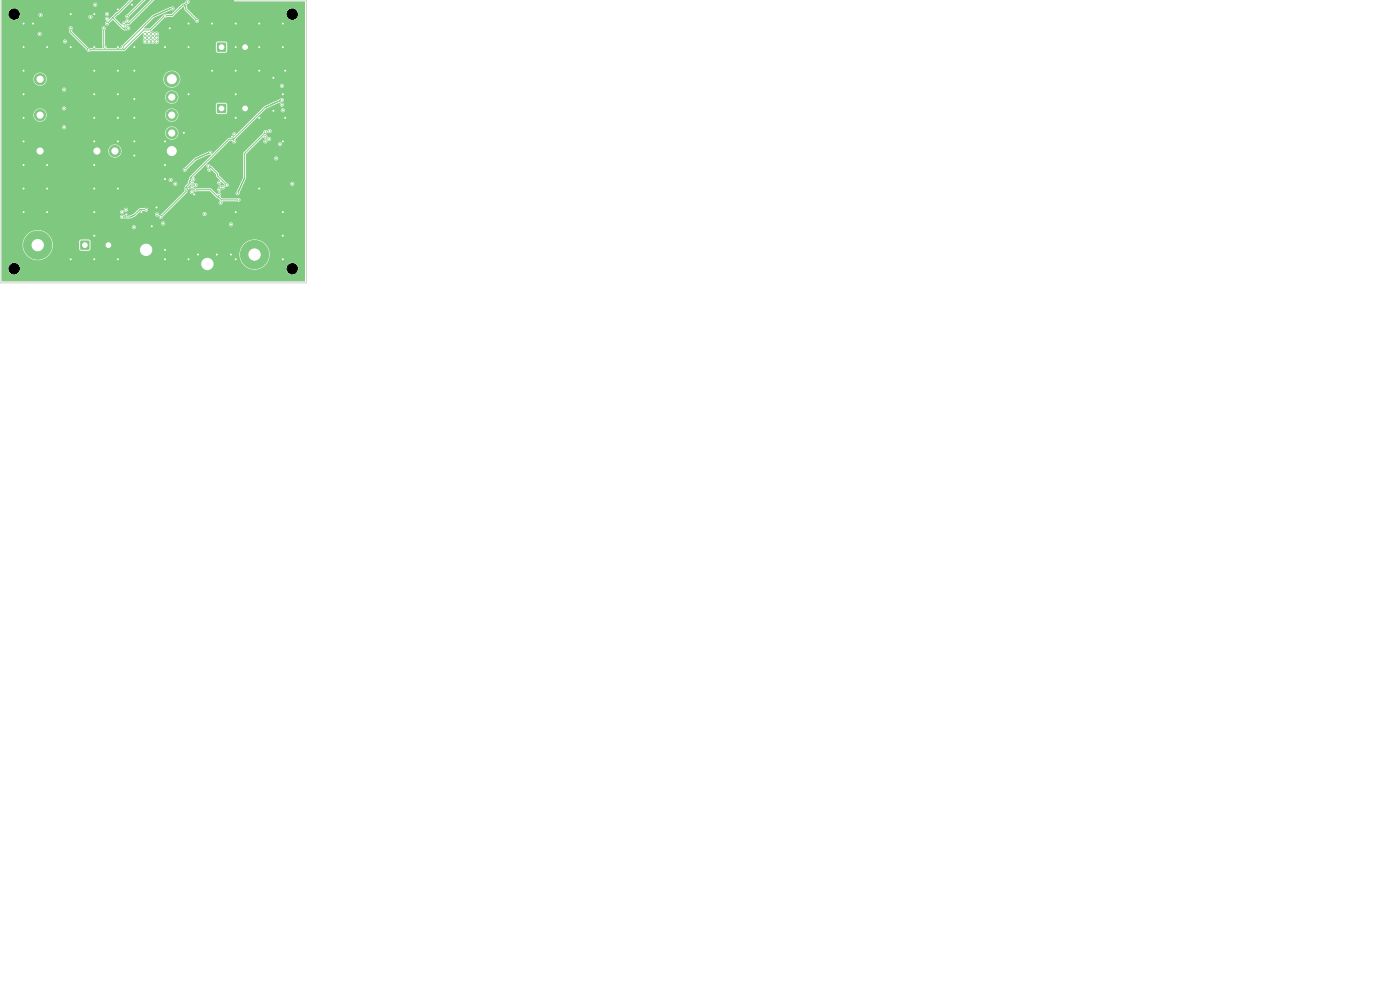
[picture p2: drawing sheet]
<svg xmlns="http://www.w3.org/2000/svg" width="297mm" height="210mm" viewBox="0 0 297 210" stroke-linecap="round" stroke-linejoin="round" font-family="sans-serif">
<path d="M46.1 22.1h1.8v1.8h-1.8z" fill="#7fc87f"/>
<circle cx="52" cy="23" r="1" fill="#7fc87f" stroke="#7fc87f" stroke-width=".21"/>
<path d="M46.1 9.1h1.8v1.8h-1.8z" fill="#7fc87f"/>
<g fill="#7fc87f" stroke="#7fc87f" stroke-width=".21">
<path d="M.6 -.1h2.4l-.5 .1a1.2 1.2 0 0 1-1.4 0z"/>
<circle cx="52" cy="10" r="1"/>
<circle cx="54" cy="54" r="3"/>
<circle cx="44" cy="56" r="3"/>
<circle cx="8.5" cy="16.8" r="1.2"/>
<circle cx="8.5" cy="24.4" r="1.2"/>
<circle cx="8.5" cy="32" r="1.2"/>
<circle cx="36.4" cy="32" r="1.6"/>
<circle cx="36.4" cy="28.2" r="1.2"/>
<circle cx="36.4" cy="24.4" r="1.2"/>
<circle cx="36.4" cy="20.6" r="1.2"/>
<circle cx="36.4" cy="16.8" r="1.6"/>
<circle cx="20.6" cy="32" r="1.2"/>
<circle cx="24.4" cy="32" r="1.2"/>
<circle cx="8" cy="52" r="3"/>
<circle cx="31" cy="53" r="3"/>
</g>
<path d="M17.1 51.1h1.8v1.8h-1.8z" fill="#7fc87f"/>
<g fill="#7fc87f" stroke="#7fc87f" stroke-width=".21">
<circle cx="23" cy="52" r="1"/>
<circle cx="42" cy="54" r=".22"/>
<circle cx="10" cy="40" r=".22"/>
<circle cx="20" cy="30" r=".23"/>
<circle cx="15" cy="3" r=".22"/>
<circle cx="49" cy="54" r=".22"/>
<circle cx="40" cy="20" r=".23"/>
<circle cx="15" cy="10" r=".22"/>
<circle cx="45" cy="5" r=".22"/>
<circle cx="41.2" cy="41.3" r=".22"/>
<circle cx="25" cy="2" r=".22"/>
<circle cx="25" cy="40" r=".22"/>
<circle cx="58" cy="16.5" r=".22"/>
<circle cx="28" cy="1" r=".23"/>
<circle cx="28.5" cy="21" r=".23"/>
<circle cx="58" cy="23.5" r=".22"/>
<circle cx="30" cy="45" r=".22"/>
<circle cx="55" cy="15" r=".22"/>
<circle cx="55" cy="5" r=".22"/>
<circle cx="46" cy="54" r=".22"/>
<circle cx="35" cy="55" r=".22"/>
<circle cx="39" cy="28.2" r=".23"/>
<circle cx="20" cy="50" r=".22"/>
<circle cx="5" cy="10" r=".23"/>
<circle cx="60" cy="20" r=".22"/>
<circle cx="20" cy="55" r=".22"/>
<circle cx="25" cy="30" r=".22"/>
<circle cx="55" cy="25" r=".22"/>
<circle cx="20" cy="20" r=".23"/>
<circle cx="28.5" cy="33" r=".23"/>
<circle cx="40" cy="40" r=".23"/>
<circle cx="10" cy="45" r=".22"/>
<circle cx="5" cy="5" r=".23"/>
<circle cx="20" cy="15" r=".23"/>
<circle cx="25" cy="25" r=".22"/>
<circle cx="28.5" cy="30" r=".23"/>
<circle cx="50" cy="20" r=".22"/>
<circle cx="50" cy="55" r=".22"/>
<circle cx="35" cy="38" r=".23"/>
<circle cx="20" cy="45" r=".22"/>
<circle cx="20" cy="10" r=".23"/>
<circle cx="25" cy="15" r=".22"/>
<circle cx="55" cy="10" r=".22"/>
<circle cx="35" cy="53" r=".22"/>
<circle cx="40" cy="10" r=".23"/>
<circle cx="35" cy="30" r=".23"/>
<circle cx="20" cy="35" r=".23"/>
<circle cx="10" cy="10" r=".22"/>
<circle cx="49.2" cy="29" r=".23"/>
<circle cx="60" cy="30" r=".22"/>
<circle cx="5" cy="30" r=".23"/>
<circle cx="35" cy="10" r=".23"/>
<circle cx="60" cy="55" r=".22"/>
<circle cx="26.8" cy="45.5" r=".23"/>
<circle cx="25" cy="10" r=".22"/>
<circle cx="28.5" cy="10" r=".23"/>
<circle cx="60" cy="5" r=".22"/>
<circle cx="15" cy="55" r=".22"/>
<circle cx="10" cy="35" r=".22"/>
<circle cx="28.5" cy="15" r=".23"/>
<circle cx="28.5" cy="25" r=".23"/>
<circle cx="50" cy="15" r=".22"/>
<circle cx="60.5" cy="15" r=".23"/>
<circle cx="60" cy="50" r=".22"/>
<circle cx="55" cy="40" r=".22"/>
<circle cx="25" cy="20" r=".22"/>
<circle cx="20" cy="40" r=".23"/>
<circle cx="25" cy="55" r=".22"/>
<circle cx="32.2" cy="48" r=".22"/>
<circle cx="5" cy="20" r=".23"/>
<circle cx="50" cy="5" r=".22"/>
<circle cx="40" cy="55" r=".22"/>
<circle cx="5" cy="35" r=".23"/>
<circle cx="50" cy="25" r=".22"/>
<circle cx="20" cy="25" r=".23"/>
<circle cx="60" cy="45" r=".22"/>
<circle cx="35" cy="35" r=".23"/>
<circle cx="50" cy="45" r=".22"/>
<circle cx="7" cy="5" r=".23"/>
<circle cx="20" cy="3" r=".23"/>
<circle cx="50" cy="10" r=".22"/>
<circle cx="40" cy="5" r=".23"/>
<circle cx="5" cy="25" r=".23"/>
<circle cx="5" cy="15" r=".23"/>
<circle cx="5" cy="40" r=".23"/>
<circle cx="45" cy="15" r=".22"/>
<circle cx="36" cy="6" r=".23"/>
<circle cx="60" cy="10" r=".22"/>
<circle cx="60.5" cy="25" r=".23"/>
<circle cx="33.2" cy="44" r=".22"/>
<circle cx="5" cy="45" r=".22"/>
<circle cx="44.2" cy="35.2" r=".22"/>
<circle cx="46.8" cy="43" r=".22"/>
<circle cx="48.1" cy="39.3" r=".22"/>
<circle cx="62" cy="39" r=".22"/>
<circle cx="41.5" cy="40.3" r=".22"/>
<circle cx="50.6" cy="42.4" r=".22"/>
<circle cx="50.4" cy="41" r=".23"/>
<circle cx="56.3" cy="28" r=".22"/>
<circle cx="43.4" cy="45.4" r=".23"/>
<circle cx="49" cy="47.6" r=".22"/>
<circle cx="30.8" cy="8" r=".3"/>
<circle cx="32.4" cy="8" r=".3"/>
<circle cx="22.7" cy="4" r=".22"/>
<circle cx="31.6" cy="7.2" r=".3"/>
<circle cx="31.6" cy="8.8" r=".3"/>
<circle cx="8.4" cy="7.2" r=".22"/>
<circle cx="30.8" cy="8.8" r=".3"/>
<circle cx="31.6" cy="8" r=".3"/>
<circle cx="33.2" cy="8" r=".3"/>
<circle cx="13.8" cy="8.8" r=".22"/>
<circle cx="8.6" cy="3.2" r=".22"/>
<circle cx="33.2" cy="7.2" r=".3"/>
<circle cx="33.2" cy="8.8" r=".3"/>
<circle cx="25.9" cy="45" r=".22"/>
<circle cx="30.8" cy="7.2" r=".3"/>
<circle cx="32.4" cy="8.8" r=".3"/>
<circle cx="32.4" cy="7.2" r=".3"/>
<circle cx="27" cy="4.5" r=".22"/>
<circle cx="27" cy="3.5" r=".22"/>
<circle cx="26.3" cy="5" r=".23"/>
<circle cx="27.2" cy="6" r=".22"/>
<circle cx="22.7" cy="5" r=".22"/>
<circle cx="13.6" cy="23" r=".22"/>
<circle cx="13.6" cy="19" r=".22"/>
<circle cx="13.6" cy="27" r=".22"/>
<circle cx="34.6" cy="47.4" r=".22"/>
<circle cx="57.1" cy="29.5" r=".23"/>
<circle cx="60" cy="23.4" r=".22"/>
<circle cx="25.9" cy="46" r=".22"/>
<circle cx="49.7" cy="28.5" r=".23"/>
<circle cx="31" cy="44.5" r=".23"/>
<circle cx="57.2" cy="27.8" r=".23"/>
<circle cx="33.3" cy="45.5" r=".22"/>
<circle cx="59.8" cy="22.2" r=".22"/>
<circle cx="59.8" cy="21.2" r=".22"/>
<circle cx="34.1" cy="46" r=".22"/>
<circle cx="39.2" cy="36" r=".22"/>
<circle cx="49.7" cy="30" r=".23"/>
<circle cx="44.6" cy="32.4" r=".22"/>
<circle cx="56.3" cy="30" r=".22"/>
<circle cx="37.2" cy="39" r=".22"/>
<circle cx="36.2" cy="38.2" r=".22"/>
<circle cx="46.5" cy="41.3" r=".22"/>
<circle cx="59.8" cy="18.2" r=".22"/>
<circle cx="46.5" cy="38.7" r=".23"/>
<circle cx="40.7" cy="38.7" r=".23"/>
<circle cx="44.4" cy="36" r=".23"/>
<circle cx="40.7" cy="39.7" r=".23"/>
<circle cx="47.3" cy="39.7" r=".22"/>
<circle cx="46.8" cy="39.7" r=".23"/>
<circle cx="46.5" cy="40.3" r=".22"/>
<circle cx="40.7" cy="40.7" r=".23"/>
<circle cx="58.6" cy="33.6" r=".22"/>
<circle cx="26.6" cy="5.6" r=".22"/>
<circle cx="18.8" cy="10.6" r=".23"/>
<circle cx="41.8" cy="4.4" r=".23"/>
<circle cx="15" cy="6" r=".22"/>
<circle cx="39.8" cy=".4" r=".23"/>
<circle cx="35" cy="3.4" r=".23"/>
<circle cx="22.2" cy="10" r=".23"/>
<circle cx="26" cy="10" r=".23"/>
<circle cx="22" cy="6" r=".23"/>
<circle cx="36.6" cy="1.8" r=".22"/>
<circle cx="26.7" cy="44.5" r=".23"/>
<circle cx="28.4" cy="48.2" r=".23"/>
<circle cx="59.4" cy="30.6" r=".22"/>
<circle cx="56.3" cy="29" r=".22"/>
<circle cx="22.7" cy="3" r=".22"/>
<circle cx="20.2" cy="1" r=".23"/>
<circle cx="19.2" cy="3.6" r=".23"/>
<circle cx="41.5" cy="39.3" r=".22"/>
<circle cx="41" cy="38" r=".23"/>
</g>
<g fill="none" stroke="#7fc87f" stroke-width=".21">
<path d="M27.9 0l-5.2 5M30.6 0l-3.6 3.5M32.4 0l-5.1 5h-1M22 6v3.8l.2 .2M23.9 3.8l2.3 2.3 .6 .1 .4-.2M24.5 3.1v.1M26.3 6.1h.1M26.3 10.5h.1M27.4 5h.1M32.7 3.4h.1M32.9 3.3h.1M33.2 3.2h.1"/>
<path d="M33.5 3.1l-.9 .4-6.6 6.5M33.7 2.9h.1M34.3 2.7h.1M34.8 2.4h.1M35.5 2.2l-2.1 .9M35.9 1.9h.1M36.6 1.8h-.5l-.7 .4M38.2 1.6h.1M39.1 1.1h-.3l-2.3 2.2-1.7 .1-2.9 3h-1.4l-4.3 4.2h-7.4l-3.8-3.8v-.8M39.1 1.1l.3 .5v.4l2.4 2.4M39.3 1.4h.1M39.8 .4l-.7 .7"/>
<path d="M41.5 4.1v.1M8.5 24.4h.1M24.4 32v.1M36.4 28.2v.1M36.4 24.4h.1M39.5 39.8l-.1 .9-5.3 5.3M39.5 39.7v.1M40.2 38.5h.1M40.5 37.7v.1M41.4 33.8h.1M41.8 33.6l-2.6 2.4M42 33.5h.1"/>
<path d="M42.3 33.4h.1M42.5 33.3h.1M42.8 33.1h.1M43.1 33h.1M43.2 33l-1.5 .7M43.2 33h.1M43.4 32.9h.1M43.7 32.8l-.5 .2M44 32.6h.1M44.2 35.2l.6 .4 1.3 1.3v.4l2 2M44.2 32.5h.1M44.6 32.4l-1 .4"/>
<path d="M50.9 39.9v.1M51 39.7h.1M51.1 39.5v.1M51.1 39.4h.1M51.3 39.1v.1M51.4 38.8v.1M51.5 38.6h.1M51.7 38.3h.1M56.3 28l-4.4 4.6v5.2l-1.5 3.2M56.3 22.8h.1M56.7 22.6h.1M56.9 22.5h.1"/>
<path d="M57.2 22.4h.1M57.4 22.3h-.1M57.7 22.1h.1M58.3 21.9h.1M58.8 21.6h.1M59 21.6l-2.7 1.2-6.7 6.7-1 .1-8 8-.1 .6-.3 .4v.4l-.7 .7M59 21.6h.1M59.4 21.4l-.4 .2M59.8 21.2l-.4 .2M28 45.9l-.4 .2-1.7-.1M28.3 45.7l-.4 .2M28.3 45.7h.1"/>
<path d="M29.6 44.6h.1M31 44.5h-1.2l-1.4 1.2M41.5 40.3h3.1l2.4 2.1h3.6M46.2 41.8h.1M50.5 40.8h.1M50.7 40.5h.1M50.7 40.2v.1"/>
</g>
<g fill="#7fc87f">
<path d="M24.9 3.2l10.7-3.3h2h-.4l-10.2 3.2a.44 .44 0 0 0-.4 .4 .44 .44 0 0 0 .4 .4 .44 .44 0 0 0 .4-.4l10.3-3.6h1.2h-1l-10.4 4.5a.47 .47 0 0 0-.6-.3 .47 .47 0 0 0-.4 .5 .46 .46 0 0 0-.5 .1 .46 .46 0 0 0-.1 .6l-1.5-1.5z"/>
<path d="M.3 -.1h49.4v.4h15v59.4h-64.4v-2.8h1.4a1.26 1.26 0 0 0 1.8 1.3 1.26 1.26 0 0 0 .3-2.2 1.26 1.26 0 0 0-2 .7l-.1 .2h-1.4v-5.1h4.5a3.2 3.2 0 0 0 2.2 3.2 3.2 3.2 0 0 0 3.6-1.2h40.2v.4a3.2 3.2 0 0 0 4.6 2.7h5.3v.2a1.26 1.26 0 0 0 2 1 1.26 1.26 0 0 0 0-2.2 1.26 1.26 0 0 0-2 1h-5.3a3.2 3.2 0 0 0 .3-5.6 3.2 3.2 0 0 0-4.9 2.5h-40.1a3.2 3.2 0 0 0 .4-2.6h5.7v1.6l.2 .4h1.8l.4-.4v-1.6l-.4-.4h-1.6l-.4 .4-5.7-.1a3.2 3.2 0 0 0-3.5-2.3 3.2 3.2 0 0 0-2.8 3h-4.5v-3.7h27.7v.2a.43 .43 0 0 0 .6 .3 .43 .43 0 0 0 0-.8 .43 .43 0 0 0-.6 .3h-27.7v-.8h33.9l.1 .4 .2 .1 .5-.3h13.6a.43 .43 0 0 0 .5 .5 .43 .43 0 0 0 .2-.7 .43 .43 0 0 0-.7 .1v.1h-13.6a.43 .43 0 0 0-.3-.5 .43 .43 0 0 0-.5 .3h-33.9v-1.4h25.2l.1 .4 .4 .1 .2-.1h1.5l1-.4 .4-.5h3.8l.2 .5 .6-.1a.46 .46 0 0 0 .2 .6 .46 .46 0 0 0 .6-.2l.7-.9h7.8v.2a.43 .43 0 0 0 .6 .3 .43 .43 0 0 0 0-.8 .43 .43 0 0 0-.6 .3h-7.8l4.5-4.5 .1-.9 .6-.8 .7-.1v.5a.45 .45 0 0 0-.7-.1 .45 .45 0 0 0 0 .7 .45 .45 0 0 0 .7-.1v.5a.43 .43 0 0 0-.8 .1 .43 .43 0 0 0 .4 .6 .43 .43 0 0 0 .4-.7l.3 .2 .4-.1h2.7l2.2 2a.45 .45 0 0 0-.3 .6 .45 .45 0 0 0 .7 .2 .45 .45 0 0 0 .1-.7h3.1a.44 .44 0 0 0 .6 0 .44 .44 0 0 0 0-.6 .44 .44 0 0 0-.6 0h-3.2l-.4-.5a.42 .42 0 0 0 .1-.7h3.2v.2a.46 .46 0 0 0 .6 .3 .46 .46 0 0 0 .2-.6l.9-1.9h9.9a.43 .43 0 0 0 .5 .5 .43 .43 0 0 0 .2-.7 .43 .43 0 0 0-.7 .1v.1h-9.9l.5-1.1v-4.3h6a.43 .43 0 0 0 .5 .5 .43 .43 0 0 0 .2-.7 .43 .43 0 0 0-.7 .1v.1h-6v-.8l2.1-2.2h4.7v.2a.43 .43 0 0 0 .6 .3 .43 .43 0 0 0 0-.8 .43 .43 0 0 0-.6 .3h-4.7l1.5-1.4 .4 .3 .5-.1v.4a.45 .45 0 0 0-.7-.1 .45 .45 0 0 0 .1 .7 .45 .45 0 0 0 .6-.4v-.1a.46 .46 0 0 0 .7 0 .46 .46 0 0 0 0-.7 .46 .46 0 0 0-.7 .1v-.4l-.3-.3 .3-.5a.44 .44 0 0 0 .8 .1 .44 .44 0 0 0-.2-.7l-.4 .1-.2 .3a.43 .43 0 0 0-.5-.2 .43 .43 0 0 0-.3 .5l-4.3 4.3v5.2l-1.4 3-.2 .3h-3.2a.48 .48 0 0 0-.8 .3l-1.2-1.2-3-.1-.4-.1-.3 .2v-.5a.46 .46 0 0 0 .7 .1 .46 .46 0 0 0 0-.7 .46 .46 0 0 0-.7 .1l-.1-.5a.5 .5 0 0 0 .4-.5 .5 .5 0 0 0-.3-.5l2.3-2.4h.4l.1 .4 .2 .1a.46 .46 0 0 0 .1 .8 .46 .46 0 0 0 .7-.3l.9 .9 .1 .5 .8 .8a.46 .46 0 0 0-.6 .3 .46 .46 0 0 0 .3 .6 .5 .5 0 0 0 .5-.7l.8 1-.7-.1a.7 .7 0 0 0-.8 .5 .44 .44 0 0 0 .2 .8 .44 .44 0 0 0 .6-.6 .52 .52 0 0 0 .6 0 .52 .52 0 0 0 .1-.6 .45 .45 0 0 0 .8 0 .45 .45 0 0 0-.4-.7l-1.6-1.6-.1-.5-1.4-1.4-.4-.2a.43 .43 0 0 0-.4-.3 .43 .43 0 0 0-.4 .3h-.4l5.3-5.2h.5a.46 .46 0 0 0 .3 .5 .46 .46 0 0 0 .6-.2 .46 .46 0 0 0-.2-.6l6.2-6.3h3.5v.2a.43 .43 0 0 0 .6 .3 .43 .43 0 0 0 0-.8 .43 .43 0 0 0-.6 .3h-3.5l2.3-1.2h1a.43 .43 0 0 0 .5 .5 .43 .43 0 0 0 .2-.7 .43 .43 0 0 0-.7 .1l-1 .1 1.1-.5a.48 .48 0 0 0 .7-.2 .48 .48 0 0 0-.3-.6 .48 .48 0 0 0-.6 .3l-3.2 1.5-6 5.8a.45 .45 0 0 0-.7-.2 .45 .45 0 0 0 .2 .8l-.4 .2-.8 .1-3.4 3.4a.53 .53 0 0 0-.3-.7 .53 .53 0 0 0-.7 .2l-2.8 1.4-2 2a.43 .43 0 0 0-.4 .4 .43 .43 0 0 0 .4 .4 .43 .43 0 0 0 .4-.4l2.1-2 2.5-1.1 .7-.1-4.6 4.6-.4 1-.1 .5-.6 .8-.1 .8-5 5.1-.4 .1a.47 .47 0 0 0-.2-.5 .47 .47 0 0 0-.6 .1v.1h-3.8l.8-.6h.7a.44 .44 0 0 0 .6 .1 .44 .44 0 0 0 .2-.6 .44 .44 0 0 0-.7-.2l-1 .1-1.3 1.2-.9 .3h-1.3a.43 .43 0 0 0-.7 .2h-25.2v-1h25.2v.2a.45 .45 0 0 0 .6 .3 .45 .45 0 0 0 .2-.6 .44 .44 0 0 0 .7 .1 .44 .44 0 0 0-.1-.7 .44 .44 0 0 0-.6 .4l-.1 .1a.43 .43 0 0 0-.4-.1 .43 .43 0 0 0-.3 .3h-25.2v-6h36.5v.2a.43 .43 0 0 0 .6 .3 .43 .43 0 0 0 0-.8 .43 .43 0 0 0-.6 .3h-36.5v-.8h35.5v.2a.43 .43 0 0 0 .6 .3 .43 .43 0 0 0 0-.8 .43 .43 0 0 0-.6 .3h-35.5v-6.2h22.7v.3a1.4 1.4 0 0 0 2.1 1 1.4 1.4 0 0 0 0-2.4 1.4 1.4 0 0 0-2.1 1.1h-22.7v-3.8h34.7v.2a1.4 1.4 0 0 0 2.2 1.1 1.4 1.4 0 0 0 0-2.4 1.4 1.4 0 0 0-2.2 1.1h-34.7v-1.2h12.9v.2a.43 .43 0 0 0 .6 .3 .43 .43 0 0 0 0-.8 .43 .43 0 0 0-.6 .3h-12.9v-2.6h6.8v.2a1.4 1.4 0 0 0 1.5 1.3 1.4 1.4 0 0 0 1.3-1.5h25.1v.2a1.4 1.4 0 0 0 2.2 1.1 1.4 1.4 0 0 0 0-2.4 1.4 1.4 0 0 0-2.2 1.1h-25.1v-.2a1.4 1.4 0 0 0-1.5-1.1 1.4 1.4 0 0 0-1.3 1.3h-6.8v-1.4h12.9v.2a.43 .43 0 0 0 .6 .3 .43 .43 0 0 0 0-.8 .43 .43 0 0 0-.6 .3h-12.9v-.7h45.5v1.6l.2 .4h1.8l.4-.4v-1.6l-.4-.4h-1.6l-.4 .4h-45.5v-1.7h34.7v.2a1.4 1.4 0 0 0 2.2 1.1 1.4 1.4 0 0 0 0-2.4 1.4 1.4 0 0 0-2.2 1.1h-34.7v-1.6h12.9v.2a.43 .43 0 0 0 .6 .3 .43 .43 0 0 0 0-.8 .43 .43 0 0 0-.6 .3h-12.9v-2.2h6.8v.2a1.4 1.4 0 0 0 1.5 1.3 1.4 1.4 0 0 0 1.3-1.5h24.7v.2a1.8 1.8 0 0 0 1.2 1.6 1.8 1.8 0 0 0 1.8-.4h21.8v.2a.43 .43 0 0 0 .6 .3 .43 .43 0 0 0 0-.8 .43 .43 0 0 0-.6 .3h-21.7a1.8 1.8 0 0 0-.5-2.9 1.8 1.8 0 0 0-2.6 1.5h-24.7v-.2a1.4 1.4 0 0 0-1.5-1.1 1.4 1.4 0 0 0-1.3 1.3h-6.8v-8h13.1v.2a.43 .43 0 0 0 .6 .3 .43 .43 0 0 0 0-.8 .43 .43 0 0 0-.6 .3h-13.1v-1.6h7.7v.2a.43 .43 0 0 0 .6 .3 .43 .43 0 0 0 0-.8 .43 .43 0 0 0-.6 .3h-7.7v-1.2h14.3l.2 1.1 3.9 4 .5-.1 7.1-.1 4-3.8v.3a.41 .41 0 0 1 0 .6l.2 .5a.55 .55 0 0 0-.1 .8 .55 .55 0 0 0 .8-.1l.5 .2a.43 .43 0 0 1 .6 0l.5-.2 .3 .2 12.7-.1v1.6l.2 .4h1.8l.4-.4v-1.6l-.4-.4h-1.6l-.4 .4h-12.3l.2-.3-.2-.5a.52 .52 0 0 0 0-.8 .53 .53 0 0 0 0-.8 .53 .53 0 0 0-.7 .1 .52 .52 0 0 0-.8 0l-.2-.2 .3-.1 2.7-2.8 .6-.2 1.3-.1 2.2-2.1 .3 .7 2.1 2.2a.46 .46 0 0 0 .5 .5 .46 .46 0 0 0 .3-.7l-1.3-1.2h19.9v.2a1.26 1.26 0 0 0 2 1 1.26 1.26 0 0 0 0-2.2 1.26 1.26 0 0 0-2 1h-19.9l-1.1-1.1-.2-.7 .3-.3a.44 .44 0 0 0 .4-.4 .44 .44 0 0 0-.4-.4 .44 .44 0 0 0-.4 .4l-.4 .3-.4 .1-2.2 2.2-1.7 .1-2.9 2.9h-1.3l2.2-2.3 3.5-1.6a.45 .45 0 0 0 .6 .1 .45 .45 0 0 0 .1-.6 .45 .45 0 0 0-.6-.1l-3.9 1.7-6.4 6.4a.48 .48 0 0 0-.4 .6h-3v-.4l-.3-.3v-3.2a.44 .44 0 0 0 0-.6 .44 .44 0 0 0-.6 0 .44 .44 0 0 0 0 .6l.1 3.9h-3l-3.5-3.5v-.4a.43 .43 0 0 0-.1-.7 .43 .43 0 0 0-.6 .3h-14.3v-3h1.4v.2a1.26 1.26 0 0 0 1.3 1.2 1.26 1.26 0 0 0 1.3-1.2h3.9l.1 .4 .2 .1 10.3-.1 .1 .4 .2 .1 3.2-.1 .1 .4 .4 .2a.46 .46 0 0 0-.6 .4 .46 .46 0 0 0 .4 .5 .46 .46 0 0 0 .5-.4l.8-.8 2.1 2.1 .9 .1a.48 .48 0 0 0 .6-.2 .48 .48 0 0 0-.2-.6h-.3v-.2l.6-.2 5.6-5.3h12.4h-10.6h10.6h-10.3l-10.6 2.7-1.5 1.5-.1-.3a.43 .43 0 0 0-.5-.2 .43 .43 0 0 0-.3 .3h-2.8a.43 .43 0 0 0-.1-.7 .43 .43 0 0 0-.6 .3h-9.9l.1-.2-.1-.4h13.4a.43 .43 0 0 0 .5 .5 .43 .43 0 0 0 .2-.7 .43 .43 0 0 0-.7 .1v.1h-13.4a.43 .43 0 0 0-.7 .2h-3.9a1.26 1.26 0 0 0-1.2-1.4 1.26 1.26 0 0 0-1.4 1.2h-1.4v-2h19.5v.2a.43 .43 0 0 0 .6 .3 .43 .43 0 0 0 0-.8 .43 .43 0 0 0-.6 .3h-19.5z"/>
</g>
<path d="M50 -.1l15 .1v60h-65v-60" fill="none" stroke="#d0d2cd" stroke-width=".21"/>
<g fill="#fff" stroke="#fff" stroke-width=".21">
<circle cx="42" cy="54" r=".1"/>
<circle cx="10" cy="40" r=".1"/>
<circle cx="20" cy="30" r=".1"/>
<circle cx="15" cy="3" r=".1"/>
<circle cx="49" cy="54" r=".1"/>
<circle cx="40" cy="20" r=".1"/>
<circle cx="15" cy="10" r=".1"/>
<circle cx="45" cy="5" r=".1"/>
<circle cx="41.2" cy="41.3" r=".1"/>
<circle cx="25" cy="2" r=".1"/>
<circle cx="25" cy="40" r=".1"/>
<circle cx="58" cy="16.5" r=".1"/>
<circle cx="28" cy="1" r=".1"/>
<circle cx="28.5" cy="21" r=".1"/>
<circle cx="58" cy="23.5" r=".1"/>
<circle cx="30" cy="45" r=".1"/>
<circle cx="55" cy="15" r=".1"/>
<circle cx="55" cy="5" r=".1"/>
<circle cx="46" cy="54" r=".1"/>
<circle cx="35" cy="55" r=".1"/>
<circle cx="39" cy="28.2" r=".1"/>
<circle cx="20" cy="50" r=".1"/>
<circle cx="5" cy="10" r=".1"/>
<circle cx="60" cy="20" r=".1"/>
<circle cx="20" cy="55" r=".1"/>
<circle cx="25" cy="30" r=".1"/>
<circle cx="55" cy="25" r=".1"/>
<circle cx="20" cy="20" r=".1"/>
<circle cx="28.5" cy="33" r=".1"/>
<circle cx="40" cy="40" r=".1"/>
<circle cx="10" cy="45" r=".1"/>
<circle cx="5" cy="5" r=".1"/>
<circle cx="20" cy="15" r=".1"/>
<circle cx="25" cy="25" r=".1"/>
<circle cx="28.5" cy="30" r=".1"/>
<circle cx="50" cy="20" r=".1"/>
<circle cx="50" cy="55" r=".1"/>
<circle cx="35" cy="38" r=".1"/>
<circle cx="20" cy="45" r=".1"/>
<circle cx="20" cy="10" r=".1"/>
<circle cx="25" cy="15" r=".1"/>
<circle cx="55" cy="10" r=".1"/>
<circle cx="35" cy="53" r=".1"/>
<circle cx="40" cy="10" r=".1"/>
<circle cx="35" cy="30" r=".1"/>
<circle cx="20" cy="35" r=".1"/>
<circle cx="10" cy="10" r=".1"/>
<circle cx="49.2" cy="29" r=".1"/>
<circle cx="60" cy="30" r=".1"/>
<circle cx="5" cy="30" r=".1"/>
<circle cx="35" cy="10" r=".1"/>
<circle cx="60" cy="55" r=".1"/>
<circle cx="26.8" cy="45.5" r=".1"/>
<circle cx="25" cy="10" r=".1"/>
<circle cx="28.5" cy="10" r=".1"/>
<circle cx="60" cy="5" r=".1"/>
<circle cx="15" cy="55" r=".1"/>
<circle cx="10" cy="35" r=".1"/>
<circle cx="28.5" cy="15" r=".1"/>
<circle cx="28.5" cy="25" r=".1"/>
<circle cx="50" cy="15" r=".1"/>
<circle cx="60.5" cy="15" r=".1"/>
<circle cx="60" cy="50" r=".1"/>
<circle cx="55" cy="40" r=".1"/>
<circle cx="25" cy="20" r=".1"/>
<circle cx="20" cy="40" r=".1"/>
<circle cx="25" cy="55" r=".1"/>
<circle cx="32.2" cy="48" r=".1"/>
<circle cx="5" cy="20" r=".1"/>
<circle cx="50" cy="5" r=".1"/>
<circle cx="40" cy="55" r=".1"/>
<circle cx="5" cy="35" r=".1"/>
<circle cx="50" cy="25" r=".1"/>
<circle cx="20" cy="25" r=".1"/>
<circle cx="60" cy="45" r=".1"/>
<circle cx="35" cy="35" r=".1"/>
<circle cx="50" cy="45" r=".1"/>
<circle cx="7" cy="5" r=".1"/>
<circle cx="20" cy="3" r=".1"/>
<circle cx="50" cy="10" r=".1"/>
<circle cx="40" cy="5" r=".1"/>
<circle cx="5" cy="25" r=".1"/>
<circle cx="5" cy="15" r=".1"/>
<circle cx="5" cy="40" r=".1"/>
<circle cx="45" cy="15" r=".1"/>
<circle cx="36" cy="6" r=".1"/>
<circle cx="60" cy="10" r=".1"/>
<circle cx="60.5" cy="25" r=".1"/>
<circle cx="33.2" cy="44" r=".1"/>
<circle cx="5" cy="45" r=".1"/>
<circle cx="44.2" cy="35.2" r=".1"/>
<circle cx="46.8" cy="43" r=".1"/>
<circle cx="48.1" cy="39.3" r=".1"/>
<circle cx="62" cy="39" r=".1"/>
<circle cx="41.5" cy="40.3" r=".1"/>
<circle cx="50.6" cy="42.4" r=".1"/>
<circle cx="50.4" cy="41" r=".1"/>
<circle cx="56.3" cy="28" r=".1"/>
<circle cx="43.4" cy="45.4" r=".1"/>
<circle cx="49" cy="47.6" r=".1"/>
<circle cx="30.8" cy="8" r=".15"/>
<circle cx="32.4" cy="8" r=".15"/>
<circle cx="22.7" cy="4" r=".1"/>
<circle cx="31.6" cy="7.2" r=".15"/>
<circle cx="31.6" cy="8.8" r=".15"/>
<circle cx="8.4" cy="7.2" r=".1"/>
<circle cx="30.8" cy="8.8" r=".15"/>
<circle cx="31.6" cy="8" r=".15"/>
<circle cx="33.2" cy="8" r=".15"/>
<circle cx="13.8" cy="8.8" r=".1"/>
<circle cx="8.6" cy="3.2" r=".1"/>
<circle cx="33.2" cy="7.2" r=".15"/>
<circle cx="33.2" cy="8.8" r=".15"/>
<circle cx="25.9" cy="45" r=".1"/>
<circle cx="30.8" cy="7.2" r=".15"/>
<circle cx="32.4" cy="8.8" r=".15"/>
<circle cx="32.4" cy="7.2" r=".15"/>
<circle cx="27" cy="4.5" r=".1"/>
<circle cx="27" cy="3.5" r=".1"/>
<circle cx="26.3" cy="5" r=".1"/>
<circle cx="27.2" cy="6" r=".1"/>
<circle cx="22.7" cy="5" r=".1"/>
<circle cx="13.6" cy="23" r=".1"/>
<circle cx="13.6" cy="19" r=".1"/>
<circle cx="13.6" cy="27" r=".1"/>
<circle cx="34.6" cy="47.4" r=".1"/>
<circle cx="57.1" cy="29.5" r=".1"/>
<circle cx="60" cy="23.4" r=".1"/>
<circle cx="25.9" cy="46" r=".1"/>
<circle cx="49.7" cy="28.5" r=".1"/>
<circle cx="31" cy="44.5" r=".1"/>
<circle cx="57.2" cy="27.8" r=".1"/>
<circle cx="33.3" cy="45.5" r=".1"/>
<circle cx="59.8" cy="22.2" r=".1"/>
<circle cx="59.8" cy="21.2" r=".1"/>
<circle cx="34.1" cy="46" r=".1"/>
<circle cx="39.2" cy="36" r=".1"/>
<circle cx="49.7" cy="30" r=".1"/>
<circle cx="44.6" cy="32.4" r=".1"/>
<circle cx="56.3" cy="30" r=".1"/>
<circle cx="37.2" cy="39" r=".1"/>
<circle cx="36.2" cy="38.2" r=".1"/>
<circle cx="46.5" cy="41.3" r=".1"/>
<circle cx="59.8" cy="18.2" r=".1"/>
<circle cx="46.5" cy="38.7" r=".1"/>
<circle cx="40.7" cy="38.7" r=".1"/>
<circle cx="44.4" cy="36" r=".1"/>
<circle cx="40.7" cy="39.7" r=".1"/>
<circle cx="47.3" cy="39.7" r=".1"/>
<circle cx="46.8" cy="39.7" r=".1"/>
<circle cx="46.5" cy="40.3" r=".1"/>
<circle cx="40.7" cy="40.7" r=".1"/>
<circle cx="58.6" cy="33.6" r=".1"/>
<circle cx="26.6" cy="5.6" r=".1"/>
<circle cx="18.8" cy="10.6" r=".1"/>
<circle cx="41.8" cy="4.4" r=".1"/>
<circle cx="15" cy="6" r=".1"/>
<circle cx="39.8" cy=".4" r=".1"/>
<circle cx="35" cy="3.4" r=".1"/>
<circle cx="22.2" cy="10" r=".1"/>
<circle cx="26" cy="10" r=".1"/>
<circle cx="22" cy="6" r=".1"/>
<circle cx="36.6" cy="1.8" r=".1"/>
<circle cx="26.7" cy="44.5" r=".1"/>
<circle cx="28.4" cy="48.2" r=".1"/>
<circle cx="59.4" cy="30.6" r=".1"/>
<circle cx="56.3" cy="29" r=".1"/>
<circle cx="22.7" cy="3" r=".1"/>
<circle cx="20.2" cy="1" r=".1"/>
<circle cx="19.2" cy="3.6" r=".1"/>
<circle cx="41.5" cy="39.3" r=".1"/>
<circle cx="41" cy="38" r=".1"/>
<circle cx="47" cy="23" r=".5"/>
<circle cx="52" cy="23" r=".5"/>
<circle cx="47" cy="10" r=".5"/>
<circle cx="52" cy="10" r=".5"/>
<circle cx="54" cy="54" r="1.2"/>
<circle cx="44" cy="56" r="1.2"/>
<circle cx="8.5" cy="16.8" r=".65"/>
<circle cx="8.5" cy="24.4" r=".65"/>
<circle cx="8.5" cy="32" r=".65"/>
<circle cx="36.4" cy="32" r=".95"/>
<circle cx="36.4" cy="28.2" r=".65"/>
<circle cx="36.4" cy="24.4" r=".65"/>
<circle cx="36.4" cy="20.6" r=".65"/>
<circle cx="36.4" cy="16.8" r=".95"/>
<circle cx="20.6" cy="32" r=".65"/>
<circle cx="24.4" cy="32" r=".65"/>
<circle cx="8" cy="52" r="1.2"/>
<circle cx="31" cy="53" r="1.2"/>
<circle cx="18" cy="52" r=".5"/>
<circle cx="23" cy="52" r=".5"/>
</g>
<g fill="#000" stroke="#000" stroke-width=".21">
<circle cx="3" cy="3" r="1.1"/>
<circle cx="62" cy="3" r="1.1"/>
<circle cx="3" cy="57" r="1.1"/>
<circle cx="62" cy="57" r="1.1"/>
</g>
</svg>
